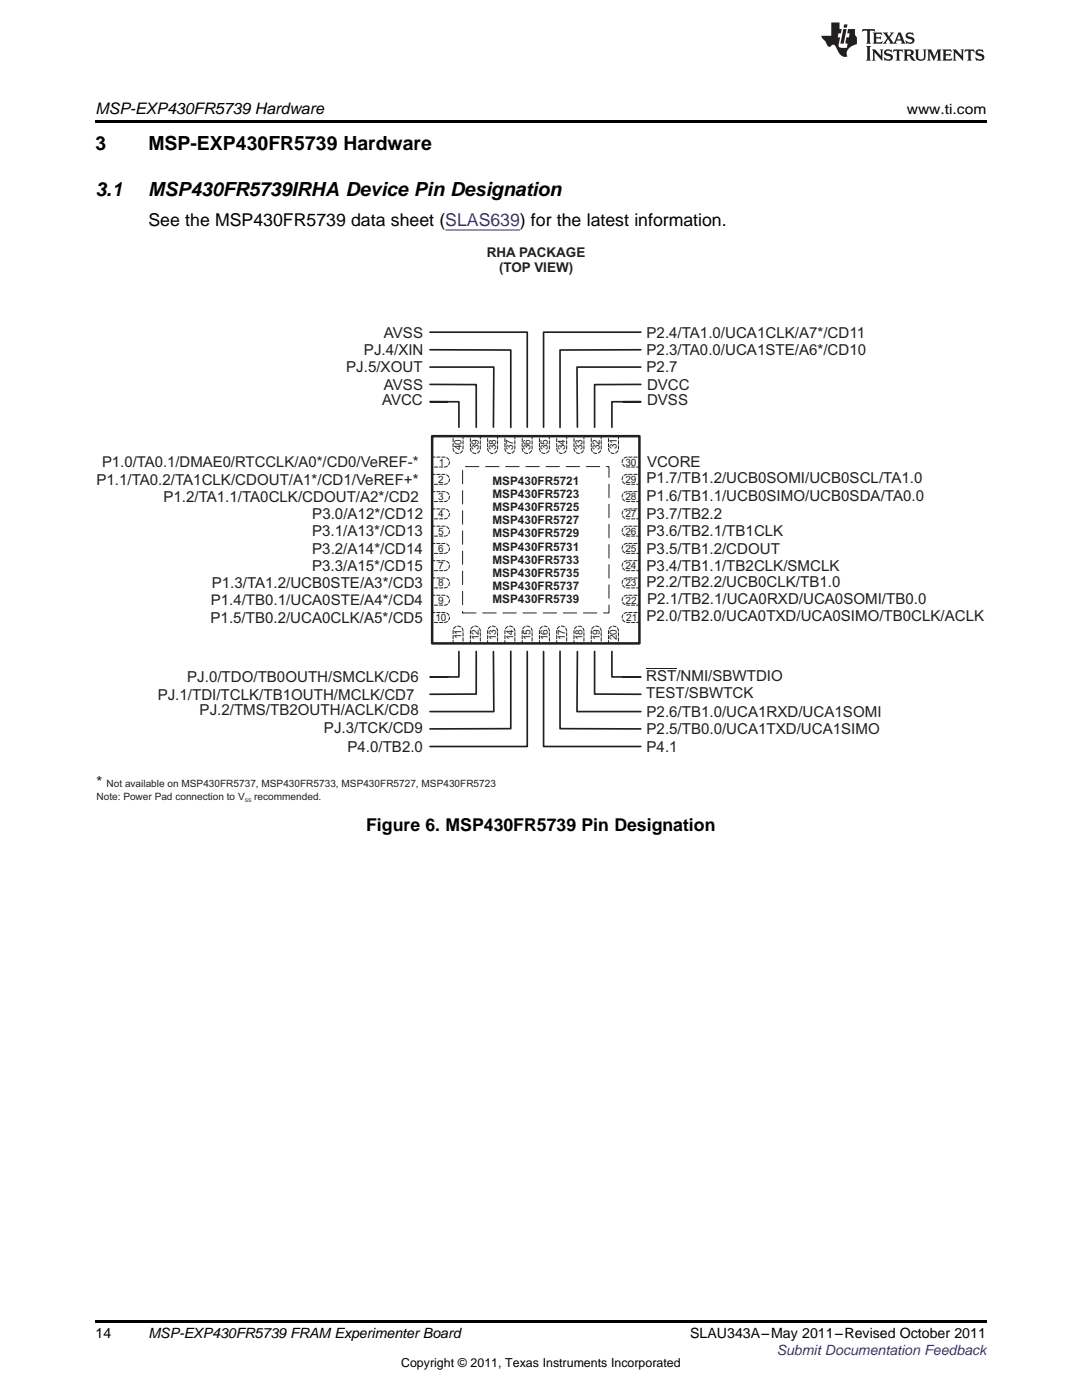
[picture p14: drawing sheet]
<svg xmlns="http://www.w3.org/2000/svg" width="216mm" height="279mm" viewBox="0 0 216 279" stroke-linecap="round" stroke-linejoin="round" font-family="sans-serif">
<defs><g id="words">
<g font-size="3.9">
<text x="19" y="30">3</text>
<text x="29.6" y="30">MSP-EXP430FR5739 Hardware</text>
<text x="19" y="39.2">3.1</text>
<text x="29.6" y="39.2">MSP430FR5739IRHA Device Pin Designation</text>
</g>
<g font-size="3.5">
<text x="29.6" y="45.2">See the MSP430FR5739 data sheet (SLAS639) for the latest information.</text>
<text x="73.1" y="165.9">Figure 6. MSP430FR5739 Pin Designation</text>
</g>
<text font-size="3.2" x="19" y="22.7">MSP-EXP430FR5739 Hardware</text>
<g font-size="3" fill="#231f20">
<text x="72.6" y="70.8">PJ.4/XIN</text>
<text x="76.6" y="67.4">AVSS</text>
<text x="129" y="70.8">P2.3/TA0.0/UCA1STE/A6*/CD10</text>
<text x="129" y="67.4">P2.4/TA1.0/UCA1CLK/A7*/CD11</text>
<text x="69.1" y="74.3">PJ.5/XOUT</text>
<text x="76.6" y="77.7">AVSS</text>
<text x="129" y="74.3">P2.7</text>
<text x="129.1" y="77.7">DVCC</text>
<text x="76.2" y="80.9">AVCC</text>
<text x="129.1" y="80.9">DVSS</text>
<text x="20.4" y="93.3">P1.0/TA0.1/DMAE0/RTCCLK/A0*/CD0/VeREF-*</text>
<text x="129.1" y="93.3">VCORE</text>
<text x="19.3" y="96.7">P1.1/TA0.2/TA1CLK/CDOUT/A1*/CD1/VeREF+*</text>
<text x="32.6" y="100.2">P1.2/TA1.1/TA0CLK/CDOUT/A2*/CD2</text>
<text x="129" y="96.4">P1.7/TB1.2/UCB0SOMI/UCB0SCL/TA1.0</text>
<text x="129" y="99.9">P1.6/TB1.1/UCB0SIMO/UCB0SDA/TA0.0</text>
<text x="62.3" y="107.1">P3.1/A13*/CD13</text>
<text x="62.3" y="103.6">P3.0/A12*/CD12</text>
<text x="129" y="107.1">P3.6/TB2.1/TB1CLK</text>
<text x="129" y="103.6">P3.7/TB2.2</text>
<text x="62.3" y="114">P3.3/A15*/CD15</text>
<text x="62.3" y="110.5">P3.2/A14*/CD14</text>
<text x="129" y="114">P3.4/TB1.1/TB2CLK/SMCLK</text>
<text x="129" y="110.5">P3.5/TB1.2/CDOUT</text>
<text x="42.3" y="117.4">P1.3/TA1.2/UCB0STE/A3*/CD3</text>
<text x="129" y="117.1">P2.2/TB2.2/UCB0CLK/TB1.0</text>
<text x="42" y="124.3">P1.5/TB0.2/UCA0CLK/A5*/CD5</text>
<text x="129" y="124">P2.0/TB2.0/UCA0TXD/UCA0SIMO/TB0CLK/ACLK</text>
<text x="129.1" y="120.6">P2.1/TB2.1/UCA0RXD/UCA0SOMI/TB0.0</text>
<text x="37.4" y="136.1">PJ.0/TDO/TB0OUTH/SMCLK/CD6</text>
<text x="128.9" y="135.9">RST/NMI/SBWTDIO</text>
<text x="31.5" y="139.7">PJ.1/TDI/TCLK/TB1OUTH/MCLK/CD7</text>
<text x="39.8" y="142.8">PJ.2/TMS/TB2OUTH/ACLK/CD8</text>
<text x="128.9" y="139.3">TEST/SBWTCK</text>
<text x="129" y="143.1">P2.6/TB1.0/UCA1RXD/UCA1SOMI</text>
<text x="64.6" y="146.3">PJ.3/TCK/CD9</text>
<text x="129" y="146.5">P2.5/TB0.0/UCA1TXD/UCA1SIMO</text>
<text x="69.3" y="150.1">P4.0/TB2.0</text>
<text x="129" y="150.1">P4.1</text>
<text x="19.3" y="157.2">*</text>
</g>
<text font-size="2.9" fill="#231f20" x="42" y="120.8">P1.4/TB0.1/UCA0STE/A4*/CD4</text>
<g font-size="2.8">
<text x="180.9" y="22.7">www.ti.com</text>
<text x="19" y="267">14</text>
<text x="29.6" y="267.1">MSP-EXP430FR5739 FRAM Experimenter Board</text>
<text x="137.7" y="267.1">SLAU343A–May 2011–Revised October 2011</text>
</g>
<text font-size="2.8" fill="#00f" x="155" y="270.4">Submit Documentation Feedback</text>
<g font-size="2.7" fill="#231f20">
<text x="97.1" y="51.3">RHA PACKAGE</text>
<text x="99.6" y="54.3">(TOP VIEW)</text>
</g>
<text font-size="2.5" x="80" y="272.7">Copyright © 2011, Texas Instruments Incorporated</text>
<g font-size="2.3" fill="#231f20">
<text x="98.3" y="96.8">MSP430FR5721</text>
<text x="98.3" y="99.4">MSP430FR5723</text>
<text x="98.3" y="102">MSP430FR5725</text>
<text x="98.3" y="104.6">MSP430FR5727</text>
<text x="98.3" y="107.3">MSP430FR5729</text>
<text x="98.3" y="109.9">MSP430FR5731</text>
<text x="98.3" y="112.5">MSP430FR5733</text>
<text x="98.3" y="115.1">MSP430FR5735</text>
<text x="98.3" y="117.7">MSP430FR5737</text>
<text x="98.3" y="120.3">MSP430FR5739</text>
</g>
<g font-size="2" fill="#231f20">
<text x="92.1" y="89.8" transform="rotate(-90 92.1 89.8)">40</text>
<text x="95.5" y="89.8" transform="rotate(-90 95.5 89.8)">39</text>
<text x="99" y="89.8" transform="rotate(-90 99 89.8)">38</text>
<text x="102.4" y="89.9" transform="rotate(-90 102.4 89.9)">37</text>
<text x="105.9" y="89.8" transform="rotate(-90 105.9 89.8)">36</text>
<text x="109.3" y="89.8" transform="rotate(-90 109.3 89.8)">35</text>
<text x="112.8" y="89.9" transform="rotate(-90 112.8 89.9)">34</text>
<text x="116.2" y="89.9" transform="rotate(-90 116.2 89.9)">33</text>
<text x="119.7" y="89.8" transform="rotate(-90 119.7 89.8)">32</text>
<text x="123.1" y="89.7" transform="rotate(-90 123.1 89.7)">31</text>
<text x="87.6" y="92.9">1</text>
<text x="124.8" y="92.9">30</text>
<text x="87.4" y="99.8">3</text>
<text x="87.4" y="96.4">2</text>
<text x="124.8" y="99.8">28</text>
<text x="124.8" y="96.4">29</text>
<text x="87.4" y="103.3">4</text>
<text x="87.4" y="106.7">5</text>
<text x="124.8" y="103.3">27</text>
<text x="124.8" y="106.7">26</text>
<text x="87.4" y="113.6">7</text>
<text x="87.4" y="110.1">6</text>
<text x="124.8" y="113.6">24</text>
<text x="124.8" y="110.1">25</text>
<text x="87.4" y="117">8</text>
<text x="124.8" y="117">23</text>
<text x="86.9" y="123.9">10</text>
<text x="87.4" y="120.5">9</text>
<text x="124.8" y="120.5">22</text>
<text x="124.9" y="123.9">21</text>
<text x="92.1" y="127.6" transform="rotate(-90 92.1 127.6)">11</text>
<text x="95.6" y="127.7" transform="rotate(-90 95.6 127.7)">12</text>
<text x="99" y="127.8" transform="rotate(-90 99 127.8)">13</text>
<text x="102.4" y="127.8" transform="rotate(-90 102.4 127.8)">14</text>
<text x="105.9" y="127.8" transform="rotate(-90 105.9 127.8)">15</text>
<text x="109.3" y="127.8" transform="rotate(-90 109.3 127.8)">16</text>
<text x="112.8" y="127.8" transform="rotate(-90 112.8 127.8)">17</text>
<text x="116.2" y="127.8" transform="rotate(-90 116.2 127.8)">18</text>
<text x="119.7" y="127.8" transform="rotate(-90 119.7 127.8)">19</text>
<text x="123.1" y="127.8" transform="rotate(-90 123.1 127.8)">20</text>
<text x="19.3" y="159.6">Note: Power Pad connection to V</text>
<text x="21.3" y="157.2">Not available on MSP430FR5737, MSP430FR5733, MSP430FR5727, MSP430FR5723</text>
<text x="50.7" y="159.6">recommended.</text>
</g>
<text font-size="1" fill="#231f20" x="48.8" y="160">SS</text>
</g></defs>
<g fill="#231f20">
<path d="M172.1 5.8l-.1 .6 .5-.3h.5v.2v2.1l-.2 .3h1l-.2-.3v-2.1v-.2h.6l.4 .3-.1-.6zM174.1 6.5l.3 .4v1.5l-.3 .3h1.9l.1-.5a1.04 1.04 0 0 1-1.3 .1v-.6h.6l.4 .2v-.7l-.4 .2h-.6l.1-.6h.7l.4 .2-.1-.5zM176.1 6.5l.9 1.1-.9 1.1h.8l-.1-.2 .4-.7 .4 .7-.2 .2h1.6l-.2-.2 .1-.4h.9l.2 .4-.2 .2h.9l-.2-.3-.8-1.9h-.5l-.9 2.1-.7-1.1 .8-1h-.8l.1 .3-.3 .5-.4-.6 .2-.2zM179.4 6.9l.3 .9h-.7zM180.9 6.6a.63 .63 0 0 0-.2 .7 .63 .63 0 0 0 .6 .4l.6 .2 .1 .2a.75 .75 0 0 1-.7 .4 .75 .75 0 0 1-.6-.5l.1 .7 .2-.1a1.11 1.11 0 0 0 1.5-.5 1.13 1.13 0 0 0-1.3-.9l-.1-.3a1.04 1.04 0 0 1 1.2 .2l-.1-.6-.2 .1-.5-.1zM172.8 9.2l.3 .3v2.2l-.3 .4h1l-.2-.4v-2.2l.2-.3zM174 9.9l.2 .3v1.5l-.2 .4h.7l-.2-.4v-1.3l1.6 1.7v-1.9l.2-.3h-.7l.2 .3v.9l-1.2-1.2zM176.6 10a.62 .62 0 0 0-.2 .7 .62 .62 0 0 0 .6 .4l.6 .2 .1 .2a.76 .76 0 0 1-.7 .4 .76 .76 0 0 1-.6-.5l.1 .7 .1-.1a1.11 1.11 0 0 0 1.6-.6 1.13 1.13 0 0 0-1.3-.8l-.1-.3a1.04 1.04 0 0 1 1.2 .1l-.1-.5-.2 .1-.5-.2zM178.3 9.9l-.1 .6a.61 .61 0 0 1 .7-.3v1.5l-.2 .4h1l-.3-.4v-1.5a.63 .63 0 0 1 .8 .3l-.1-.6zM180.3 9.9l.2 .3v1.5l-.2 .4h.9l-.2-.2v-.7l.6 .2a.76 .76 0 0 0 1.1 .6l-1-.9a.58 .58 0 0 0 .6-.6 .58 .58 0 0 0-.5-.6zM181 10.2l.1-.1a.45 .45 0 0 1 .6 .1 .45 .45 0 0 1 .1 .5l-.8 .2zM182.5 9.9l.2 .2a2.17 2.17 0 0 0 .4 1.9 .99 .99 0 0 0 1.6-.7v-1.1l.2-.3h-.8l.2 .2a1.92 1.92 0 0 1-.2 1.7 .6 .6 0 0 1-.9-.5v-1.1l.2-.3zM185 9.9l.2 .3v1.5l-.2 .4h.7l-.2-.4v-1.4l.8 1.8 .8-1.8v1.4l-.2 .4h1l-.3-.4v-1.5l.3-.3h-.8l-.7 1.4-.6-1.4zM188 9.9l.2 .3v1.5l-.2 .4h1.8l.2-.6a1.04 1.04 0 0 1-1.3 .2v-.6h.6l.4 .1v-.6l-.4 .2h-.6l.1-.6h.7l.4 .2-.1-.5zM190.1 9.9l.2 .3v1.5l-.2 .4h.7l-.2-.4v-1.3l1.6 1.7v-1.9l.2-.3h-.7l.2 .3v.9l-1.1-1.2zM192.6 9.9l-.1 .6a.61 .61 0 0 1 .7-.3v1.5l-.2 .4h.9l-.2-.4v-1.5a.63 .63 0 0 1 .8 .3l-.2-.6zM194.9 10a.62 .62 0 0 0-.2 .7 .62 .62 0 0 0 .6 .4l.5 .2 .2 .2a.76 .76 0 0 1-.7 .4 .76 .76 0 0 1-.7-.5l.2 .7 .1-.1a1.11 1.11 0 0 0 1.5-.6 1.13 1.13 0 0 0-1.2-.8l-.1-.3a1.04 1.04 0 0 1 1.2 .1l-.2-.5-.2 .1-.5-.2z"/>
<path d="M165.9 4.5v2.6h-2l.1 .4 .8 .9a.91 .91 0 0 0 .9 .9 .56 .56 0 0 1 .5-.4 .56 .56 0 0 1 .5 .3l.4 .8a1.53 1.53 0 0 0 2 1.3 1.54 1.54 0 0 1 1-2.1l.9-.4-.1-1.4a1.52 1.52 0 0 1-.3-1.6h-1.4l-.2 .9h.5l-.1 .8h-.5l-.2 .9v.2l.4 .1-.1 .9a1.93 1.93 0 0 1-1.7-.3l.3-1.8h-.4l.1-.8h.5l.2-.9h-.5v-1.3zM168.3 5.8l-.6 2.9h.7l.5-2.9zM168.4 4.9l-.1 .6h.7l.1-.6z"/>
</g>
<path d="M86.2 87h41.4v41.4h-41.4z" fill="none" stroke="#231f20" stroke-width=".5"/>
<path d="M92.3 93.1h29.2v29.2h-29.2z" fill="none" stroke="#231f20" stroke-width=".2" stroke-dasharray="2.7 1.3"/>
<g fill="none" stroke="#231f20" stroke-width=".2" stroke-dasharray=".7 .3">
<path d="M86.2 91.2h2.5a.99 .99 0 0 1 1 1 .99 .99 0 0 1-1 1h-2.5zM86.2 94.7h2.5a.99 .99 0 0 1 1 1 .99 .99 0 0 1-1 1h-2.5zM86.2 98.1h2.5a.99 .99 0 0 1 1 1 .99 .99 0 0 1-1 1h-2.5zM90.4 87h2v2.5a.99 .99 0 0 1-1 1 .99 .99 0 0 1-1-1zM93.9 87h1.9v2.5a.99 .99 0 0 1-1 1 .99 .99 0 0 1-.9-1zM97.3 87h2v2.5a.99 .99 0 0 1-1 1 .99 .99 0 0 1-1-1zM100.7 87h2v2.5a.99 .99 0 0 1-1 1 .99 .99 0 0 1-1-1zM104.2 87h2v2.5a.99 .99 0 0 1-1 1 .99 .99 0 0 1-1-1zM107.6 87h2v2.5a.99 .99 0 0 1-1 1 .99 .99 0 0 1-1-1zM111.1 87h2v2.5a.99 .99 0 0 1-1 1 .99 .99 0 0 1-1-1zM114.5 87h2v2.5a.99 .99 0 0 1-1 1 .99 .99 0 0 1-1-1zM118 87h2v2.5a.99 .99 0 0 1-1 1 .99 .99 0 0 1-1-1z"/>
<path d="M121.4 87h2v2.5a.99 .99 0 0 1-1 1 .99 .99 0 0 1-1-1zM124.4 91.5l.7-.3h2.5v2h-2.5a.99 .99 0 0 1-.9-.6 .99 .99 0 0 1 .2-1.1zM124.4 98.4l.7-.3h2.5v2h-2.5a.99 .99 0 0 1-.9-.6 .99 .99 0 0 1 .2-1.1zM124.4 95l.7-.3h2.5v2h-2.5a.99 .99 0 0 1-.9-.7 .99 .99 0 0 1 .2-1zM86.2 111.9h2.5a.99 .99 0 0 1 1 1 .99 .99 0 0 1-1 1h-2.5zM86.2 115.3h2.5a.99 .99 0 0 1 1 1 .99 .99 0 0 1-1 1h-2.5zM86.2 118.8h2.5a.99 .99 0 0 1 1 1 .99 .99 0 0 1-1 1h-2.5zM86.2 108.5h2.5a.99 .99 0 0 1 1 1 .99 .99 0 0 1-1 .9h-2.5zM86.2 105h2.5a.99 .99 0 0 1 1 1 .99 .99 0 0 1-1 1h-2.5zM86.2 101.6h2.5a.99 .99 0 0 1 1 1 .99 .99 0 0 1-1 .9h-2.5zM124.4 119.1l.7-.3h2.5v2h-2.5a.99 .99 0 0 1-.9-.6 .99 .99 0 0 1 .2-1.1zM124.4 115.6l.7-.3h2.5v2h-2.5a.99 .99 0 0 1-.9-.6 .99 .99 0 0 1 .2-1.1z"/>
<path d="M124.4 101.9l.7-.3h2.5v1.9h-2.5a.99 .99 0 0 1-.9-.6 .99 .99 0 0 1 .2-1zM124.4 105.3l.7-.3h2.5v2h-2.5a.99 .99 0 0 1-.9-.6 .99 .99 0 0 1 .2-1.1zM124.4 108.7l.7-.2h2.5v1.9h-2.5a.99 .99 0 0 1-.9-.6 .99 .99 0 0 1 .2-1.1zM124.4 112.2l.7-.3h2.5v2h-2.5a.99 .99 0 0 1-.9-.6 .99 .99 0 0 1 .2-1.1zM86.2 122.2h2.5a.99 .99 0 0 1 1 1 .99 .99 0 0 1-1 1h-2.5zM90.7 125.2a.99 .99 0 0 1 1.1-.2 .99 .99 0 0 1 .6 1v2.4h-2v-2.5zM94.1 125.2a.99 .99 0 0 1 1.1-.2 .99 .99 0 0 1 .6 1v2.4h-1.9v-2.5zM97.6 125.2a.99 .99 0 0 1 1.1-.2 .99 .99 0 0 1 .6 1v2.4h-2v-2.5zM101 125.2a.99 .99 0 0 1 1.1-.2 .99 .99 0 0 1 .6 1v2.4h-2v-2.5zM104.5 125.2a.99 .99 0 0 1 1.1-.2 .99 .99 0 0 1 .6 1v2.4h-2v-2.5zM107.9 125.2a.99 .99 0 0 1 1.1-.2 .99 .99 0 0 1 .6 1v2.4h-2v-2.5zM111.4 125.2a.99 .99 0 0 1 1.1-.2 .99 .99 0 0 1 .6 1v2.4h-2v-2.5z"/>
<path d="M114.8 125.2a.99 .99 0 0 1 1.1-.2 .99 .99 0 0 1 .6 1v2.4h-2v-2.5zM118.3 125.2a.99 .99 0 0 1 1.1-.2 .99 .99 0 0 1 .6 1v2.4h-2v-2.5zM121.7 125.2a.99 .99 0 0 1 1.1-.2 .99 .99 0 0 1 .6 1v2.4h-2v-2.5zM124.4 122.5l.7-.3h2.5v2h-2.5a.99 .99 0 0 1-.9-.6 .99 .99 0 0 1 .2-1.1z"/>
</g>
<path d="M128.9 133.4h6.1" fill="none" stroke="#231f20" stroke-width=".2"/>
<g fill="none" stroke="#231f20" stroke-width=".33">
<path d="M85.8 66.3h19.4v19M85.8 69.8l16.1 .1v15.4M85.8 73.3h12.7v11.9M85.8 76.7l9.2 .1v8.5M127.9 66.3h-19.4v19M127.9 69.8l-16.2 .1v15.4M127.9 73.3h-12.8l.1 11.9M127.9 76.7l-9.3 .1v8.5M89.3 80.2h-3.5h5.8v5.1M124.4 80.2h3.5h-5.8v5.1M91.6 130v5.1h-5.8h3.5M95 130v8.5l-9.2 .1"/>
<path d="M98.5 130v12h-12.7M101.9 130v15.4l-16.1 .1M105.2 130v19h-19.4M108.5 130v19h19.4M111.7 130v15.4l16.2 .1M115.2 130l-.1 12h12.8M118.6 130v8.5l9.3 .1M122.1 130v5.1h5.8h-3.5"/>
</g>
<path d="M19 24h177.8v.6h-177.8zM19 263.5h177.8v.6h-177.8z" fill="#000"/>
<path d="M88.9 45.9h14.9" fill="none" stroke="#00f" stroke-width=".2"/>
<use href="#words"/>
</svg>
